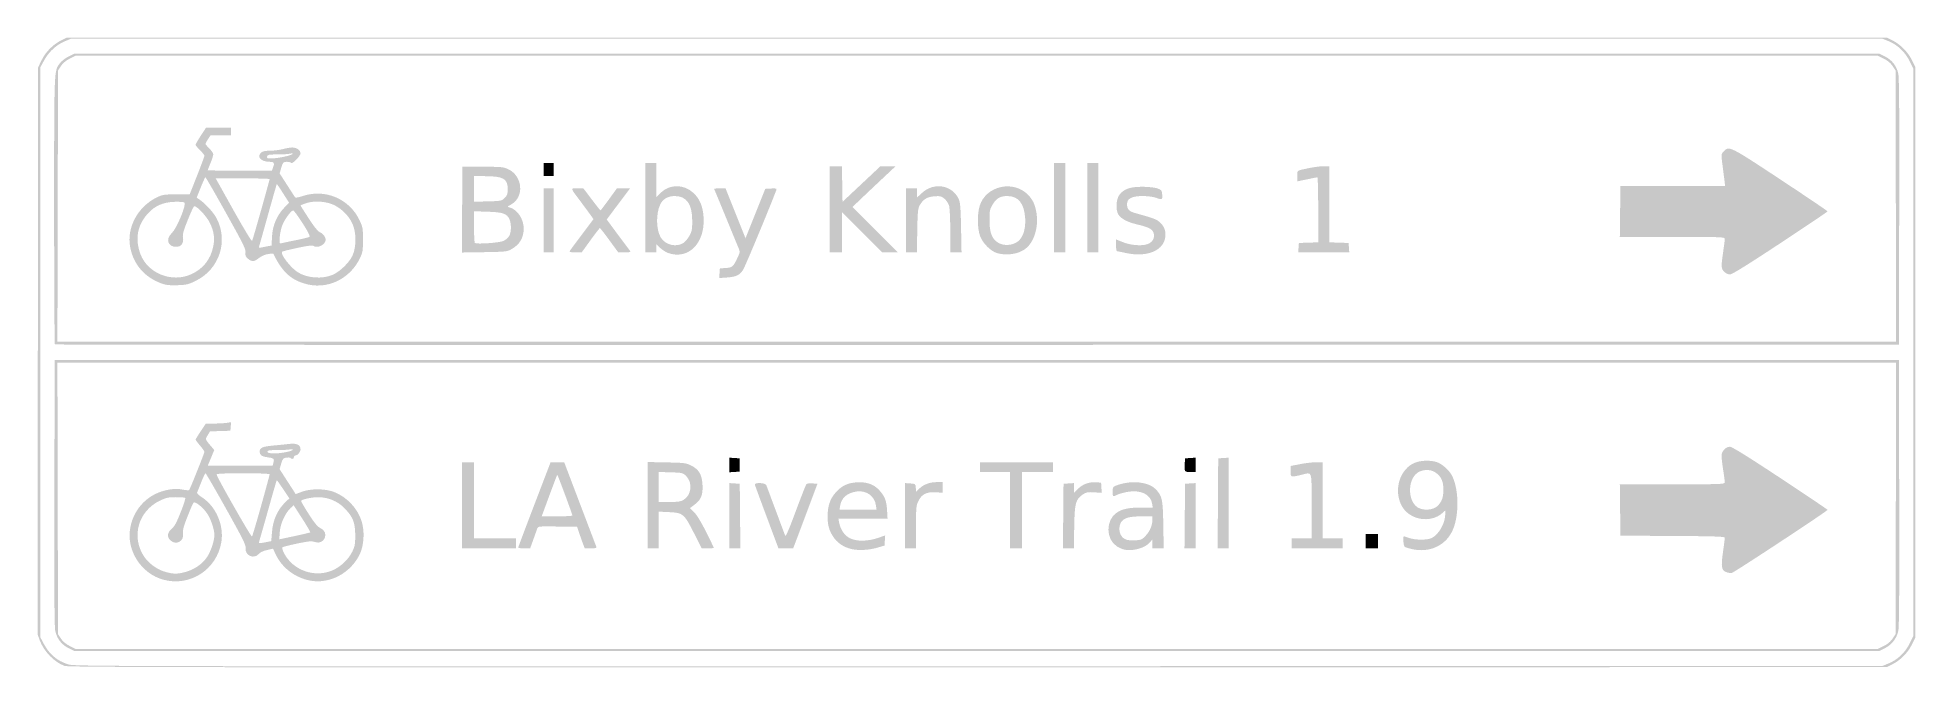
# Model space of a CAD drawing. Header units: inches. Extents: x -0.5 to 0.5, y -0.168 to 0.168.
import ezdxf

# ---------------------------------------------------------------- set-up
doc = ezdxf.new("R2010")
doc.units = ezdxf.units.IN
doc.header["$MEASUREMENT"] = 0

msp = doc.modelspace()

# ---------------------------------------------------------------- hatches: boundary and pattern name
h = msp.add_hatch(color=7)
edge = h.paths.add_edge_path()
edge.add_spline(control_points=[(-0.48559, -0.16701), (-0.49103, -0.16507), (-0.49658, -0.15939), (-0.49878, -0.15352)], knot_values=[0, 0, 0, 0, 1, 1, 1, 1], degree=3, periodic=0)
edge.add_line((-0.49878, -0.15352), (-0.50001, -0.15023))
edge.add_line((-0.50001, -0.15023), (-0.49986, 0.00078))
edge.add_line((-0.49986, 0.00078), (-0.49971, 0.15179))
edge.add_line((-0.49971, 0.15179), (-0.49778, 0.15571))
edge.add_spline(control_points=[(-0.49778, 0.15571), (-0.49561, 0.16011), (-0.49162, 0.1641), (-0.48719, 0.16628)], knot_values=[0, 0, 0, 0, 1, 1, 1, 1], degree=3, periodic=0)
edge.add_line((-0.48719, 0.16628), (-0.48441, 0.16765))
edge.add_line((-0.48441, 0.16765), (0, 0.16765))
edge.add_line((0, 0.16765), (0.48441, 0.16765))
edge.add_line((0.48441, 0.16765), (0.48719, 0.16628))
edge.add_spline(control_points=[(0.48719, 0.16628), (0.49162, 0.1641), (0.49561, 0.16011), (0.49778, 0.15571)], knot_values=[0, 0, 0, 0, 1, 1, 1, 1], degree=3, periodic=0)
edge.add_line((0.49778, 0.15571), (0.49971, 0.15179))
edge.add_line((0.49971, 0.15179), (0.49971, 0))
edge.add_line((0.49971, 0), (0.49971, -0.15179))
edge.add_line((0.49971, -0.15179), (0.49778, -0.15571))
edge.add_spline(control_points=[(0.49778, -0.15571), (0.49561, -0.16011), (0.49162, -0.1641), (0.48719, -0.16628)], knot_values=[0, 0, 0, 0, 1, 1, 1, 1], degree=3, periodic=0)
edge.add_line((0.48719, -0.16628), (0.48441, -0.16765))
edge.add_line((0.48441, -0.16765), (0.00059, -0.16775))
edge.add_spline(control_points=[(0.00059, -0.16775), (-0.41722, -0.16784), (-0.48356, -0.16773), (-0.48559, -0.16701)], knot_values=[0, 0, 0, 0, 1, 1, 1, 1], degree=3, periodic=0)
edge = h.paths.add_edge_path(flags=0)
edge.add_spline(control_points=[(0.48541, -0.1657), (0.49011, -0.1638), (0.49425, -0.15989), (0.4966, -0.15512)], knot_values=[0, 0, 0, 0, 1, 1, 1, 1], degree=3, periodic=0)
edge.add_line((0.4966, -0.15512), (0.49853, -0.1512))
edge.add_line((0.49853, -0.1512), (0.49853, 0))
edge.add_line((0.49853, 0), (0.49853, 0.1512))
edge.add_line((0.49853, 0.1512), (0.4966, 0.15512))
edge.add_spline(control_points=[(0.4966, 0.15512), (0.49425, 0.15989), (0.49011, 0.1638), (0.48541, 0.1657)], knot_values=[0, 0, 0, 0, 1, 1, 1, 1], degree=3, periodic=0)
edge.add_line((0.48541, 0.1657), (0.48206, 0.16706))
edge.add_line((0.48206, 0.16706), (0, 0.16706))
edge.add_line((0, 0.16706), (-0.48206, 0.16706))
edge.add_line((-0.48206, 0.16706), (-0.48541, 0.1657))
edge.add_spline(control_points=[(-0.48541, 0.1657), (-0.48984, 0.16391), (-0.49404, 0.16005), (-0.49652, 0.15548)], knot_values=[0, 0, 0, 0, 1, 1, 1, 1], degree=3, periodic=0)
edge.add_line((-0.49652, 0.15548), (-0.49853, 0.15176))
edge.add_line((-0.49853, 0.15176), (-0.49853, 0))
edge.add_line((-0.49853, 0), (-0.49853, -0.15176))
edge.add_line((-0.49853, -0.15176), (-0.49689, -0.15487))
edge.add_spline(control_points=[(-0.49689, -0.15487), (-0.49374, -0.16086), (-0.48976, -0.16426), (-0.48363, -0.16622), (-0.48042, -0.16725), (-0.46227, -0.16729), (0.00088, -0.16717)], knot_values=[0, 0, 0, 0, 1, 1, 1, 2, 2, 2, 2], degree=3, periodic=0)
edge.add_line((0.00088, -0.16717), (0.48206, -0.16706))
edge.add_line((0.48206, -0.16706), (0.48541, -0.1657))
h = msp.add_hatch(color=7)
edge = h.paths.add_edge_path()
edge.add_spline(control_points=[(-0.49078, 0.00422), (-0.491, 0.00443), (-0.49118, 0.03655), (-0.49118, 0.07559), (-0.49118, 0.15249), (-0.49129, 0.14978), (-0.48801, 0.15408), (-0.48718, 0.15517), (-0.48512, 0.15674), (-0.48343, 0.15759)], knot_values=[0, 0, 0, 0, 1, 1, 1, 2, 2, 2, 3, 3, 3, 3], degree=3, periodic=0)
edge.add_line((-0.48343, 0.15759), (-0.48036, 0.15912))
edge.add_line((-0.48036, 0.15912), (0, 0.15912))
edge.add_line((0, 0.15912), (0.48036, 0.15912))
edge.add_line((0.48036, 0.15912), (0.48347, 0.15757))
edge.add_spline(control_points=[(0.48347, 0.15757), (0.48724, 0.15569), (0.48969, 0.15251), (0.49059, 0.14834), (0.49105, 0.14618), (0.49119, 0.12474), (0.49106, 0.07471)], knot_values=[0, 0, 0, 0, 1, 1, 1, 2, 2, 2, 2], degree=3, periodic=0)
edge.add_line((0.49106, 0.07471), (0.49088, 0.00412))
edge.add_line((0.49088, 0.00412), (0.00025, 0.00397))
edge.add_spline(control_points=[(0.00025, 0.00397), (-0.2696, 0.00389), (-0.49057, 0.004), (-0.49078, 0.00422)], knot_values=[0, 0, 0, 0, 1, 1, 1, 1], degree=3, periodic=0)
edge = h.paths.add_edge_path(flags=0)
edge.add_line((0.48927, 0.07784), (0.48912, 0.15009))
edge.add_line((0.48912, 0.15009), (0.48754, 0.15247))
edge.add_spline(control_points=[(0.48754, 0.15247), (0.48651, 0.15402), (0.48488, 0.15539), (0.48287, 0.1564)], knot_values=[0, 0, 0, 0, 1, 1, 1, 1], degree=3, periodic=0)
edge.add_line((0.48287, 0.1564), (0.47977, 0.15794))
edge.add_line((0.47977, 0.15794), (0, 0.15794))
edge.add_line((0, 0.15794), (-0.47977, 0.15794))
edge.add_line((-0.47977, 0.15794), (-0.48287, 0.1564))
edge.add_spline(control_points=[(-0.48287, 0.1564), (-0.48488, 0.15539), (-0.48651, 0.15402), (-0.48754, 0.15247)], knot_values=[0, 0, 0, 0, 1, 1, 1, 1], degree=3, periodic=0)
edge.add_line((-0.48754, 0.15247), (-0.48912, 0.15009))
edge.add_line((-0.48912, 0.15009), (-0.48927, 0.07784))
edge.add_line((-0.48927, 0.07784), (-0.48943, 0.00559))
edge.add_line((-0.48943, 0.00559), (0, 0.00559))
edge.add_line((0, 0.00559), (0.48943, 0.00559))
edge.add_line((0.48943, 0.00559), (0.48927, 0.07784))
h = msp.add_hatch(color=7)
edge = h.paths.add_edge_path()
edge.add_spline(control_points=[(-0.43383, 0.03661), (-0.44301, 0.03989), (-0.44898, 0.04678), (-0.45072, 0.05611), (-0.45263, 0.06641), (-0.44669, 0.07751), (-0.43662, 0.08246), (-0.43347, 0.084), (-0.43273, 0.08412), (-0.42613, 0.08412)], knot_values=[0, 0, 0, 0, 1, 1, 1, 2, 2, 2, 3, 3, 3, 3], degree=3, periodic=0)
edge.add_line((-0.42613, 0.08412), (-0.41902, 0.08412))
edge.add_line((-0.41902, 0.08412), (-0.41508, 0.09412))
edge.add_spline(control_points=[(-0.41508, 0.09412), (-0.41291, 0.09962), (-0.41115, 0.10439), (-0.41116, 0.10473), (-0.41117, 0.10507), (-0.41224, 0.10638), (-0.41353, 0.10765), (-0.41482, 0.10891), (-0.41588, 0.1102), (-0.41588, 0.11052), (-0.41588, 0.11084), (-0.41463, 0.11303), (-0.41309, 0.1154)], knot_values=[0, 0, 0, 0, 1, 1, 1, 2, 2, 2, 3, 3, 3, 4, 4, 4, 4], degree=3, periodic=0)
edge.add_line((-0.41309, 0.1154), (-0.41029, 0.11969))
edge.add_line((-0.41029, 0.11969), (-0.40368, 0.1197))
edge.add_line((-0.40368, 0.1197), (-0.39706, 0.11971))
edge.add_line((-0.39706, 0.11971), (-0.39706, 0.11765))
edge.add_line((-0.39706, 0.11765), (-0.39706, 0.11559))
edge.add_line((-0.39706, 0.11559), (-0.4025, 0.11558))
edge.add_line((-0.4025, 0.11558), (-0.40794, 0.11557))
edge.add_line((-0.40794, 0.11557), (-0.40926, 0.11353))
edge.add_spline(control_points=[(-0.40926, 0.11353), (-0.40999, 0.11241), (-0.41059, 0.11127), (-0.41059, 0.11101), (-0.41059, 0.11074), (-0.40966, 0.10963), (-0.40853, 0.10853), (-0.4074, 0.10743), (-0.40647, 0.10605), (-0.40647, 0.10546), (-0.40647, 0.10487), (-0.40713, 0.10276), (-0.40794, 0.10077), (-0.40875, 0.09878), (-0.40941, 0.09706), (-0.40941, 0.09696), (-0.40941, 0.09685), (-0.40173, 0.09676), (-0.39234, 0.09676)], knot_values=[0, 0, 0, 0, 1, 1, 1, 2, 2, 2, 3, 3, 3, 4, 4, 4, 5, 5, 5, 6, 6, 6, 6], degree=3, periodic=0)
edge.add_line((-0.39234, 0.09676), (-0.37526, 0.09676))
edge.add_line((-0.37526, 0.09676), (-0.37469, 0.09827))
edge.add_spline(control_points=[(-0.37469, 0.09827), (-0.37366, 0.10099), (-0.37393, 0.10147), (-0.37651, 0.10147), (-0.38087, 0.10147), (-0.38337, 0.10398), (-0.38119, 0.10616), (-0.38025, 0.1071), (-0.37922, 0.10735), (-0.37632, 0.10736), (-0.3743, 0.10736), (-0.37119, 0.10776), (-0.36941, 0.10824), (-0.36763, 0.10871), (-0.36538, 0.10911), (-0.3644, 0.10911), (-0.36209, 0.10912), (-0.36, 0.10764), (-0.36, 0.106), (-0.36, 0.10454), (-0.36446, 0.1), (-0.36501, 0.1009), (-0.3652, 0.10121), (-0.36625, 0.10147), (-0.36734, 0.10147), (-0.36922, 0.10147), (-0.36937, 0.10132), (-0.37023, 0.09839)], knot_values=[0, 0, 0, 0, 1, 1, 1, 2, 2, 2, 3, 3, 3, 4, 4, 4, 5, 5, 5, 6, 6, 6, 7, 7, 7, 8, 8, 8, 9, 9, 9, 9], degree=3, periodic=0)
edge.add_line((-0.37023, 0.09839), (-0.37113, 0.09531))
edge.add_line((-0.37113, 0.09531), (-0.36718, 0.08917))
edge.add_spline(control_points=[(-0.36718, 0.08917), (-0.36501, 0.08579), (-0.36308, 0.08279), (-0.36288, 0.08251), (-0.36269, 0.08222), (-0.36087, 0.08254), (-0.35885, 0.08323), (-0.34693, 0.08724), (-0.33401, 0.08177), (-0.32864, 0.07044), (-0.32688, 0.06672), (-0.32676, 0.06606), (-0.32676, 0.06), (-0.32676, 0.05424), (-0.32693, 0.05317), (-0.3283, 0.05029), (-0.3338, 0.03872), (-0.34629, 0.033), (-0.35804, 0.03666), (-0.36567, 0.03904), (-0.36993, 0.04315), (-0.3745, 0.05254), (-0.37456, 0.05265), (-0.37582, 0.05255), (-0.3773, 0.05233), (-0.37893, 0.05209), (-0.38086, 0.05125), (-0.38214, 0.05023), (-0.38469, 0.0482), (-0.38579, 0.04812), (-0.3879, 0.04978), (-0.38921, 0.05081), (-0.38946, 0.05143), (-0.38931, 0.05316), (-0.38914, 0.055), (-0.39059, 0.05793), (-0.39971, 0.07426), (-0.40553, 0.0847), (-0.41045, 0.09323), (-0.41063, 0.09323), (-0.41082, 0.09323), (-0.41195, 0.09079), (-0.41314, 0.08779)], knot_values=[0, 0, 0, 0, 1, 1, 1, 2, 2, 2, 3, 3, 3, 4, 4, 4, 5, 5, 5, 6, 6, 6, 7, 7, 7, 8, 8, 8, 9, 9, 9, 10, 10, 10, 11, 11, 11, 12, 12, 12, 13, 13, 13, 14, 14, 14, 14], degree=3, periodic=0)
edge.add_line((-0.41314, 0.08779), (-0.41532, 0.08235))
edge.add_line((-0.41532, 0.08235), (-0.41398, 0.08148))
edge.add_spline(control_points=[(-0.41398, 0.08148), (-0.41082, 0.0794), (-0.40648, 0.07471), (-0.40479, 0.07155), (-0.39827, 0.0593), (-0.40315, 0.04432), (-0.4157, 0.03812), (-0.41968, 0.03616), (-0.42069, 0.03591), (-0.42551, 0.03575), (-0.42955, 0.03561), (-0.43161, 0.03582), (-0.43383, 0.03661)], knot_values=[0, 0, 0, 0, 1, 1, 1, 2, 2, 2, 3, 3, 3, 4, 4, 4, 4], degree=3, periodic=0)
edge = h.paths.add_edge_path(flags=0)
edge.add_spline(control_points=[(-0.41813, 0.0416), (-0.41183, 0.04449), (-0.40788, 0.0495), (-0.40647, 0.05639), (-0.40557, 0.06082), (-0.40609, 0.06438), (-0.40828, 0.06893), (-0.41001, 0.07251), (-0.41538, 0.07821), (-0.41663, 0.07779), (-0.41695, 0.07768), (-0.4185, 0.07434), (-0.42009, 0.07036), (-0.42238, 0.06463), (-0.4229, 0.06271), (-0.4226, 0.06112), (-0.42205, 0.0582), (-0.42352, 0.05618), (-0.42619, 0.05618), (-0.43063, 0.05618), (-0.43199, 0.06031), (-0.42858, 0.06345), (-0.42592, 0.0659), (-0.42054, 0.07892), (-0.42183, 0.07979), (-0.42228, 0.0801), (-0.42479, 0.08026), (-0.42742, 0.08014), (-0.43324, 0.07988), (-0.43753, 0.078), (-0.44107, 0.07416), (-0.44688, 0.06786), (-0.44827, 0.06052), (-0.44522, 0.05231), (-0.44138, 0.04199), (-0.42845, 0.03688), (-0.41813, 0.0416)], knot_values=[0, 0, 0, 0, 1, 1, 1, 2, 2, 2, 3, 3, 3, 4, 4, 4, 5, 5, 5, 6, 6, 6, 7, 7, 7, 8, 8, 8, 9, 9, 9, 10, 10, 10, 11, 11, 11, 12, 12, 12, 12], degree=3, periodic=0)
edge = h.paths.add_edge_path(flags=0)
edge.add_spline(control_points=[(-0.34279, 0.04134), (-0.3389, 0.04307), (-0.33394, 0.04793), (-0.33228, 0.05165), (-0.33022, 0.05625), (-0.33029, 0.06404), (-0.33244, 0.06862), (-0.33435, 0.0727), (-0.33778, 0.07621), (-0.34189, 0.07831), (-0.34599, 0.0804), (-0.35259, 0.0809), (-0.35699, 0.07944), (-0.35864, 0.07889), (-0.36, 0.07834), (-0.36, 0.07822), (-0.36, 0.0781), (-0.35803, 0.07498), (-0.35563, 0.07129), (-0.35251, 0.06651), (-0.35075, 0.06438), (-0.3495, 0.06386), (-0.3485, 0.06345), (-0.34744, 0.06238), (-0.34702, 0.06138), (-0.34639, 0.05986), (-0.34645, 0.05943), (-0.34747, 0.05805), (-0.34872, 0.05637), (-0.35185, 0.05561), (-0.35314, 0.05669), (-0.35362, 0.05709), (-0.35633, 0.05675), (-0.36167, 0.05561), (-0.36597, 0.05469), (-0.36965, 0.05378), (-0.36985, 0.05358), (-0.371, 0.05243), (-0.36525, 0.04498), (-0.36136, 0.04258), (-0.35629, 0.03944), (-0.34826, 0.03891), (-0.34279, 0.04134)], knot_values=[0, 0, 0, 0, 1, 1, 1, 2, 2, 2, 3, 3, 3, 4, 4, 4, 5, 5, 5, 6, 6, 6, 7, 7, 7, 8, 8, 8, 9, 9, 9, 10, 10, 10, 11, 11, 11, 12, 12, 12, 13, 13, 13, 14, 14, 14, 14], degree=3, periodic=0)
edge = h.paths.add_edge_path(flags=0)
edge.add_line((-0.37757, 0.05648), (-0.37544, 0.05687))
edge.add_line((-0.37544, 0.05687), (-0.37518, 0.0617))
edge.add_spline(control_points=[(-0.37518, 0.0617), (-0.37487, 0.0676), (-0.37264, 0.07286), (-0.36872, 0.07696)], knot_values=[0, 0, 0, 0, 1, 1, 1, 1], degree=3, periodic=0)
edge.add_line((-0.36872, 0.07696), (-0.36611, 0.07967))
edge.add_line((-0.36611, 0.07967), (-0.36931, 0.08472))
edge.add_spline(control_points=[(-0.36931, 0.08472), (-0.37106, 0.08749), (-0.37257, 0.08968), (-0.37265, 0.08958), (-0.37274, 0.08949), (-0.37484, 0.08213), (-0.37732, 0.07324), (-0.3798, 0.06434), (-0.38195, 0.0567), (-0.3821, 0.05626), (-0.38229, 0.05568), (-0.38199, 0.05555), (-0.38104, 0.05578), (-0.3803, 0.05595), (-0.37875, 0.05627), (-0.37757, 0.05648)], knot_values=[0, 0, 0, 0, 1, 1, 1, 2, 2, 2, 3, 3, 3, 4, 4, 4, 5, 5, 5, 5], degree=3, periodic=0)
edge = h.paths.add_edge_path(flags=0)
edge.add_spline(control_points=[(-0.36228, 0.05977), (-0.35884, 0.06045), (-0.3557, 0.06122), (-0.3553, 0.06147), (-0.35477, 0.06179), (-0.35579, 0.06384), (-0.3589, 0.06873), (-0.36128, 0.07247), (-0.36354, 0.07554), (-0.36392, 0.07556), (-0.36491, 0.0756), (-0.36806, 0.07144), (-0.3695, 0.06817), (-0.37018, 0.06663), (-0.37088, 0.06365), (-0.37105, 0.06156), (-0.37135, 0.05778), (-0.37135, 0.05776), (-0.36994, 0.05814), (-0.36916, 0.05834), (-0.36572, 0.05908), (-0.36228, 0.05977)], knot_values=[0, 0, 0, 0, 1, 1, 1, 2, 2, 2, 3, 3, 3, 4, 4, 4, 5, 5, 5, 6, 6, 6, 7, 7, 7, 7], degree=3, periodic=0)
edge = h.paths.add_edge_path(flags=0)
edge.add_spline(control_points=[(-0.38094, 0.07593), (-0.37848, 0.08469), (-0.37647, 0.09204), (-0.37647, 0.09225), (-0.37647, 0.09247), (-0.38293, 0.09265), (-0.39082, 0.09265)], knot_values=[0, 0, 0, 0, 1, 1, 1, 2, 2, 2, 2], degree=3, periodic=0)
edge.add_line((-0.39082, 0.09265), (-0.40517, 0.09265))
edge.add_line((-0.40517, 0.09265), (-0.39568, 0.07564))
edge.add_spline(control_points=[(-0.39568, 0.07564), (-0.39045, 0.06629), (-0.38601, 0.05894), (-0.3858, 0.05932), (-0.38559, 0.05969), (-0.38341, 0.06717), (-0.38094, 0.07593)], knot_values=[0, 0, 0, 0, 1, 1, 1, 2, 2, 2, 2], degree=3, periodic=0)
edge = h.paths.add_edge_path(flags=0)
edge.add_spline(control_points=[(-0.36855, 0.10421), (-0.36611, 0.10474), (-0.36412, 0.10542), (-0.36412, 0.10572), (-0.36412, 0.10601), (-0.36471, 0.10607), (-0.36542, 0.10584), (-0.36614, 0.10561), (-0.36917, 0.10541), (-0.37215, 0.1054), (-0.37688, 0.10538), (-0.3776, 0.10524), (-0.37785, 0.10431), (-0.37808, 0.10339), (-0.37775, 0.10324), (-0.37555, 0.10324), (-0.37413, 0.10324), (-0.37098, 0.10367), (-0.36855, 0.10421)], knot_values=[0, 0, 0, 0, 1, 1, 1, 2, 2, 2, 3, 3, 3, 4, 4, 4, 5, 5, 5, 6, 6, 6, 6], degree=3, periodic=0)
h = msp.add_hatch(color=7)
edge = h.paths.add_edge_path()
edge.add_spline(control_points=[(0.39791, 0.04291), (0.39623, 0.0446), (0.39618, 0.0455), (0.39735, 0.05353), (0.39781, 0.05676), (0.39821, 0.05987), (0.39822, 0.06044), (0.39823, 0.06141), (0.39652, 0.06147), (0.37028, 0.06147)], knot_values=[0, 0, 0, 0, 1, 1, 1, 2, 2, 2, 3, 3, 3, 3], degree=3, periodic=0)
edge.add_line((0.37028, 0.06147), (0.34233, 0.06147))
edge.add_line((0.34233, 0.06147), (0.34249, 0.07502))
edge.add_line((0.34249, 0.07502), (0.34265, 0.08858))
edge.add_line((0.34265, 0.08858), (0.37052, 0.08854))
edge.add_line((0.37052, 0.08854), (0.3984, 0.08851))
edge.add_line((0.3984, 0.08851), (0.39806, 0.09131))
edge.add_spline(control_points=[(0.39806, 0.09131), (0.39787, 0.09286), (0.39738, 0.09669), (0.39697, 0.09984), (0.39624, 0.10552), (0.39625, 0.10557), (0.39763, 0.10704), (0.40047, 0.11006), (0.40078, 0.10991), (0.42791, 0.09199), (0.44167, 0.08289), (0.45294, 0.07528), (0.45293, 0.07507), (0.45292, 0.07487), (0.44158, 0.06723), (0.42773, 0.05809), (0.41035, 0.04662), (0.40205, 0.04147), (0.40095, 0.04147), (0.40004, 0.04147), (0.39874, 0.04209), (0.39791, 0.04291)], knot_values=[0, 0, 0, 0, 1, 1, 1, 2, 2, 2, 3, 3, 3, 4, 4, 4, 5, 5, 5, 6, 6, 6, 7, 7, 7, 7], degree=3, periodic=0)
for points in [[(-0.23059, 0.09735), (-0.23059, 0.10088), (-0.22794, 0.10088), (-0.22529, 0.10088), (-0.22529, 0.09735), (-0.22529, 0.09382), (-0.22794, 0.09382), (-0.23059, 0.09382), (-0.23059, 0.09735)], [(0.04118, 0.07706), (0.04118, 0.10088), (0.04412, 0.10088), (0.04706, 0.10088), (0.04706, 0.07706), (0.04706, 0.05324), (0.04412, 0.05324), (0.04118, 0.05324), (0.04118, 0.07706)], [(0.05882, 0.07706), (0.05882, 0.10088), (0.06176, 0.10088), (0.06471, 0.10088), (0.06471, 0.07706), (0.06471, 0.05324), (0.06176, 0.05324), (0.05882, 0.05324), (0.05882, 0.07706)], [(-0.23059, 0.07029), (-0.23059, 0.08735), (-0.22794, 0.08735), (-0.22529, 0.08735), (-0.22529, 0.07029), (-0.22529, 0.05324), (-0.22794, 0.05324), (-0.23059, 0.05324), (-0.23059, 0.07029)], [(-0.27412, -0.08147), (-0.27412, -0.05853), (-0.27088, -0.05853), (-0.26765, -0.05853), (-0.26765, -0.07882), (-0.26765, -0.09912), (-0.25647, -0.09912), (-0.24529, -0.09912), (-0.24529, -0.10176), (-0.24529, -0.10441), (-0.25971, -0.10441), (-0.27412, -0.10441), (-0.27412, -0.08147)], [(-0.13176, -0.06), (-0.13176, -0.05611), (-0.12897, -0.05629), (-0.12618, -0.05647), (-0.12618, -0.06), (-0.12618, -0.06353), (-0.12897, -0.06371), (-0.13176, -0.06389), (-0.13176, -0.06)], [(0.01765, -0.08412), (0.01765, -0.06382), (0.00971, -0.06382), (0.00176, -0.06382), (0.00176, -0.06118), (0.00176, -0.05853), (0.02118, -0.05853), (0.04059, -0.05853), (0.04059, -0.06118), (0.04059, -0.06382), (0.03235, -0.06382), (0.02412, -0.06382), (0.02412, -0.08412), (0.02412, -0.10441), (0.02088, -0.10441), (0.01765, -0.10441), (0.01765, -0.08412)], [(0.12838, -0.08044), (0.12853, -0.05647), (0.13132, -0.05629), (0.13412, -0.05611), (0.13412, -0.08026), (0.13412, -0.10441), (0.13117, -0.10441), (0.12822, -0.10441), (0.12838, -0.08044)], [(-0.13176, -0.08703), (-0.13176, -0.06964), (-0.12897, -0.06982), (-0.12618, -0.07), (-0.12602, -0.08721), (-0.12586, -0.10441), (-0.12881, -0.10441), (-0.13176, -0.10441), (-0.13176, -0.08703)], [(0.11073, -0.08721), (0.11088, -0.07), (0.11368, -0.06982), (0.11647, -0.06964), (0.11647, -0.08703), (0.11647, -0.10441), (0.11352, -0.10441), (0.11057, -0.10441), (0.11073, -0.08721)], [(0.20706, -0.10059), (0.20706, -0.09676), (0.21029, -0.09676), (0.21353, -0.09676), (0.21353, -0.10059), (0.21353, -0.10441), (0.21029, -0.10441), (0.20706, -0.10441), (0.20706, -0.10059)]]:
    msp.add_hatch(color=7).paths.add_polyline_path(points)
h = msp.add_hatch(color=7)
edge = h.paths.add_edge_path()
edge.add_spline(control_points=[(-0.16434, 0.05292), (-0.16559, 0.05337), (-0.16751, 0.0546), (-0.1686, 0.05566)], knot_values=[0, 0, 0, 0, 1, 1, 1, 1], degree=3, periodic=0)
edge.add_line((-0.1686, 0.05566), (-0.17059, 0.05758))
edge.add_line((-0.17059, 0.05758), (-0.17059, 0.05541))
edge.add_line((-0.17059, 0.05541), (-0.17059, 0.05324))
edge.add_line((-0.17059, 0.05324), (-0.17353, 0.05324))
edge.add_line((-0.17353, 0.05324), (-0.17647, 0.05324))
edge.add_line((-0.17647, 0.05324), (-0.17647, 0.07706))
edge.add_line((-0.17647, 0.07706), (-0.17647, 0.10088))
edge.add_line((-0.17647, 0.10088), (-0.17353, 0.10088))
edge.add_line((-0.17353, 0.10088), (-0.17059, 0.10088))
edge.add_line((-0.17059, 0.10088), (-0.17059, 0.09176))
edge.add_line((-0.17059, 0.09176), (-0.17059, 0.08265))
edge.add_line((-0.17059, 0.08265), (-0.16833, 0.08491))
edge.add_spline(control_points=[(-0.16833, 0.08491), (-0.16358, 0.08966), (-0.15602, 0.08967), (-0.15089, 0.08494), (-0.14746, 0.08178), (-0.14575, 0.07766), (-0.14542, 0.07171), (-0.14466, 0.05799), (-0.15361, 0.0491), (-0.16434, 0.05292)], knot_values=[0, 0, 0, 0, 1, 1, 1, 2, 2, 2, 3, 3, 3, 3], degree=3, periodic=0)
edge = h.paths.add_edge_path(flags=0)
edge.add_spline(control_points=[(-0.15588, 0.05845), (-0.15507, 0.05904), (-0.15375, 0.06068), (-0.15295, 0.06211), (-0.15169, 0.06434), (-0.15148, 0.06545), (-0.15148, 0.07), (-0.15147, 0.07897), (-0.15447, 0.08323), (-0.16081, 0.08323), (-0.16437, 0.08324), (-0.16716, 0.08163), (-0.1685, 0.0788), (-0.17088, 0.07379), (-0.17073, 0.06521), (-0.16819, 0.0611), (-0.16568, 0.05704), (-0.15963, 0.05573), (-0.15588, 0.05845)], knot_values=[0, 0, 0, 0, 1, 1, 1, 2, 2, 2, 3, 3, 3, 4, 4, 4, 5, 5, 5, 6, 6, 6, 6], degree=3, periodic=0)
h = msp.add_hatch(color=7)
edge = h.paths.add_edge_path()
edge.add_line((-0.27398, 0.07599), (-0.27382, 0.09882))
edge.add_line((-0.27382, 0.09882), (-0.26294, 0.09882))
edge.add_spline(control_points=[(-0.26294, 0.09882), (-0.25268, 0.09882), (-0.2519, 0.09874), (-0.24923, 0.09743), (-0.24169, 0.09372), (-0.24087, 0.08262), (-0.24784, 0.07876), (-0.25006, 0.07753), (-0.25007, 0.0775), (-0.24863, 0.07714), (-0.24465, 0.07614), (-0.24121, 0.07099), (-0.24119, 0.06601), (-0.24117, 0.06101), (-0.24345, 0.05721), (-0.24794, 0.0548), (-0.25009, 0.05364), (-0.25134, 0.05351), (-0.26221, 0.05334)], knot_values=[0, 0, 0, 0, 1, 1, 1, 2, 2, 2, 3, 3, 3, 4, 4, 4, 5, 5, 5, 6, 6, 6, 6], degree=3, periodic=0)
edge.add_line((-0.26221, 0.05334), (-0.27413, 0.05315))
edge.add_line((-0.27413, 0.05315), (-0.27398, 0.07599))
edge = h.paths.add_edge_path(flags=0)
edge.add_spline(control_points=[(-0.25184, 0.05937), (-0.25083, 0.05989), (-0.24956, 0.061), (-0.24902, 0.06183), (-0.24779, 0.0637), (-0.24766, 0.06817), (-0.24876, 0.07076), (-0.25007, 0.07387), (-0.25223, 0.07464), (-0.26044, 0.07489)], knot_values=[0, 0, 0, 0, 1, 1, 1, 2, 2, 2, 3, 3, 3, 3], degree=3, periodic=0)
edge.add_line((-0.26044, 0.07489), (-0.26765, 0.07512))
edge.add_line((-0.26765, 0.07512), (-0.26765, 0.06692))
edge.add_spline(control_points=[(-0.26765, 0.06692), (-0.26765, 0.06241), (-0.26745, 0.05852), (-0.26721, 0.05826), (-0.26642, 0.05744), (-0.25383, 0.05834), (-0.25184, 0.05937)], knot_values=[0, 0, 0, 0, 1, 1, 1, 2, 2, 2, 2], degree=3, periodic=0)
edge = h.paths.add_edge_path(flags=0)
edge.add_spline(control_points=[(-0.25134, 0.08222), (-0.24996, 0.0836), (-0.24971, 0.08434), (-0.24971, 0.08701), (-0.24971, 0.09248), (-0.25211, 0.09381), (-0.26191, 0.09382)], knot_values=[0, 0, 0, 0, 1, 1, 1, 2, 2, 2, 2], degree=3, periodic=0)
edge.add_line((-0.26191, 0.09382), (-0.26765, 0.09382))
edge.add_line((-0.26765, 0.09382), (-0.26765, 0.08701))
edge.add_line((-0.26765, 0.08701), (-0.26765, 0.0802))
edge.add_line((-0.26765, 0.0802), (-0.26031, 0.08039))
edge.add_spline(control_points=[(-0.26031, 0.08039), (-0.25318, 0.08058), (-0.25292, 0.08064), (-0.25134, 0.08222)], knot_values=[0, 0, 0, 0, 1, 1, 1, 1], degree=3, periodic=0)
h = msp.add_hatch(color=7)
edge = h.paths.add_edge_path()
edge.add_line((-0.07824, 0.07618), (-0.07824, 0.09912))
edge.add_line((-0.07824, 0.09912), (-0.07501, 0.09912))
edge.add_line((-0.07501, 0.09912), (-0.07179, 0.09912))
edge.add_line((-0.07179, 0.09912), (-0.07163, 0.08964))
edge.add_line((-0.07163, 0.08964), (-0.07147, 0.08016))
edge.add_line((-0.07147, 0.08016), (-0.06137, 0.08964))
edge.add_line((-0.06137, 0.08964), (-0.05128, 0.09912))
edge.add_line((-0.05128, 0.09912), (-0.04726, 0.09911))
edge.add_line((-0.04726, 0.09911), (-0.04324, 0.09909))
edge.add_line((-0.04324, 0.09909), (-0.05088, 0.09191))
edge.add_spline(control_points=[(-0.05088, 0.09191), (-0.05509, 0.08796), (-0.06025, 0.08308), (-0.06235, 0.08106)], knot_values=[0, 0, 0, 0, 1, 1, 1, 1], degree=3, periodic=0)
edge.add_line((-0.06235, 0.08106), (-0.06618, 0.07739))
edge.add_line((-0.06618, 0.07739), (-0.05412, 0.06531))
edge.add_line((-0.05412, 0.06531), (-0.04207, 0.05324))
edge.add_line((-0.04207, 0.05324), (-0.04618, 0.05324))
edge.add_line((-0.04618, 0.05324), (-0.05028, 0.05324))
edge.add_line((-0.05028, 0.05324), (-0.06102, 0.06396))
edge.add_line((-0.06102, 0.06396), (-0.07176, 0.07469))
edge.add_line((-0.07176, 0.07469), (-0.07176, 0.06396))
edge.add_line((-0.07176, 0.06396), (-0.07176, 0.05324))
edge.add_line((-0.07176, 0.05324), (-0.075, 0.05324))
edge.add_line((-0.075, 0.05324), (-0.07824, 0.05324))
edge.add_line((-0.07824, 0.05324), (-0.07824, 0.07618))
h = msp.add_hatch(color=7)
edge = h.paths.add_edge_path()
edge.add_line((-0.03765, 0.07029), (-0.03765, 0.08735))
edge.add_line((-0.03765, 0.08735), (-0.03471, 0.08735))
edge.add_line((-0.03471, 0.08735), (-0.03176, 0.08735))
edge.add_line((-0.03176, 0.08735), (-0.03176, 0.08493))
edge.add_line((-0.03176, 0.08493), (-0.03176, 0.0825))
edge.add_line((-0.03176, 0.0825), (-0.02918, 0.08488))
edge.add_spline(control_points=[(-0.02918, 0.08488), (-0.02273, 0.09082), (-0.01303, 0.08916), (-0.00957, 0.08151), (-0.00881, 0.07984), (-0.00856, 0.07673), (-0.00837, 0.06632)], knot_values=[0, 0, 0, 0, 1, 1, 1, 2, 2, 2, 2], degree=3, periodic=0)
edge.add_line((-0.00837, 0.06632), (-0.00812, 0.05324))
edge.add_line((-0.00812, 0.05324), (-0.01112, 0.05324))
edge.add_line((-0.01112, 0.05324), (-0.01412, 0.05324))
edge.add_line((-0.01412, 0.05324), (-0.01412, 0.06456))
edge.add_spline(control_points=[(-0.01412, 0.06456), (-0.01412, 0.07079), (-0.0144, 0.07686), (-0.01473, 0.07805), (-0.01506, 0.07924), (-0.01617, 0.08093), (-0.01719, 0.08179), (-0.01885, 0.08318), (-0.01944, 0.08333), (-0.02248, 0.08311), (-0.02635, 0.08283), (-0.02846, 0.08157), (-0.03029, 0.07847), (-0.03134, 0.07669), (-0.03149, 0.07519), (-0.03168, 0.06485)], knot_values=[0, 0, 0, 0, 1, 1, 1, 2, 2, 2, 3, 3, 3, 4, 4, 4, 5, 5, 5, 5], degree=3, periodic=0)
edge.add_line((-0.03168, 0.06485), (-0.03189, 0.05324))
edge.add_line((-0.03189, 0.05324), (-0.03477, 0.05324))
edge.add_line((-0.03477, 0.05324), (-0.03765, 0.05324))
edge.add_line((-0.03765, 0.05324), (-0.03765, 0.07029))
h = msp.add_hatch(color=7)
edge = h.paths.add_edge_path()
edge.add_spline(control_points=[(0.01103, 0.05277), (0.00763, 0.05367), (0.00323, 0.05797), (0.0018, 0.06181), (0.0003, 0.0658), (0.00017, 0.07337), (0.0015, 0.07787), (0.00472, 0.0887), (0.0196, 0.09206), (0.02743, 0.08373), (0.02997, 0.08103), (0.03099, 0.0788), (0.03179, 0.07421), (0.03306, 0.06695), (0.03054, 0.05866), (0.02602, 0.05522), (0.02226, 0.05235), (0.01628, 0.05137), (0.01103, 0.05277)], knot_values=[0, 0, 0, 0, 1, 1, 1, 2, 2, 2, 3, 3, 3, 4, 4, 4, 5, 5, 5, 6, 6, 6, 6], degree=3, periodic=0)
edge = h.paths.add_edge_path(flags=0)
edge.add_spline(control_points=[(0.02069, 0.0583), (0.0243, 0.06014), (0.02614, 0.06492), (0.02576, 0.0714), (0.02529, 0.07925), (0.02211, 0.08323), (0.01629, 0.08323), (0.01249, 0.08324), (0.01037, 0.08201), (0.00841, 0.07867), (0.00692, 0.07615), (0.00676, 0.07535), (0.00677, 0.07029), (0.00677, 0.06454), (0.00782, 0.06117), (0.01025, 0.05916), (0.013, 0.05688), (0.01722, 0.05653), (0.02069, 0.0583)], knot_values=[0, 0, 0, 0, 1, 1, 1, 2, 2, 2, 3, 3, 3, 4, 4, 4, 5, 5, 5, 6, 6, 6, 6], degree=3, periodic=0)
h = msp.add_hatch(color=7)
edge = h.paths.add_edge_path()
edge.add_line((0.17129, 0.05574), (0.17147, 0.05824))
edge.add_line((0.17147, 0.05824), (0.17662, 0.05841))
edge.add_line((0.17662, 0.05841), (0.18176, 0.05858))
edge.add_line((0.18176, 0.05858), (0.18176, 0.07591))
edge.add_spline(control_points=[(0.18176, 0.07591), (0.18176, 0.08544), (0.18157, 0.09322), (0.18132, 0.09321), (0.18108, 0.0932), (0.17857, 0.0927), (0.17574, 0.09211)], knot_values=[0, 0, 0, 0, 1, 1, 1, 2, 2, 2, 2], degree=3, periodic=0)
edge.add_line((0.17574, 0.09211), (0.17059, 0.09104))
edge.add_line((0.17059, 0.09104), (0.17059, 0.09389))
edge.add_spline(control_points=[(0.17059, 0.09389), (0.17059, 0.09709), (0.16995, 0.09668), (0.17754, 0.09824), (0.17991, 0.09872), (0.18315, 0.09912), (0.18474, 0.09912)], knot_values=[0, 0, 0, 0, 1, 1, 1, 2, 2, 2, 2], degree=3, periodic=0)
edge.add_line((0.18474, 0.09912), (0.18765, 0.09912))
edge.add_line((0.18765, 0.09912), (0.18765, 0.07885))
edge.add_line((0.18765, 0.07885), (0.18765, 0.05858))
edge.add_line((0.18765, 0.05858), (0.19279, 0.05841))
edge.add_line((0.19279, 0.05841), (0.19794, 0.05824))
edge.add_line((0.19794, 0.05824), (0.19812, 0.05574))
edge.add_line((0.19812, 0.05574), (0.1983, 0.05324))
edge.add_line((0.1983, 0.05324), (0.18471, 0.05324))
edge.add_line((0.18471, 0.05324), (0.17111, 0.05324))
edge.add_line((0.17111, 0.05324), (0.17129, 0.05574))
h = msp.add_hatch(color=7)
edge = h.paths.add_edge_path()
edge.add_spline(control_points=[(-0.21669, 0.05397), (-0.21645, 0.05437), (-0.21351, 0.05835), (-0.21015, 0.06281)], knot_values=[0, 0, 0, 0, 1, 1, 1, 1], degree=3, periodic=0)
edge.add_line((-0.21015, 0.06281), (-0.20406, 0.07092))
edge.add_line((-0.20406, 0.07092), (-0.20538, 0.07281))
edge.add_spline(control_points=[(-0.20538, 0.07281), (-0.20611, 0.07385), (-0.20859, 0.07722), (-0.21089, 0.08029), (-0.21663, 0.08796), (-0.21648, 0.08735), (-0.2127, 0.08735)], knot_values=[0, 0, 0, 0, 1, 1, 1, 2, 2, 2, 2], degree=3, periodic=0)
edge.add_line((-0.2127, 0.08735), (-0.20945, 0.08735))
edge.add_line((-0.20945, 0.08735), (-0.205, 0.08147))
edge.add_spline(control_points=[(-0.205, 0.08147), (-0.20255, 0.07824), (-0.20044, 0.07559), (-0.20032, 0.07559), (-0.20019, 0.07559), (-0.19817, 0.07824), (-0.19582, 0.08147)], knot_values=[0, 0, 0, 0, 1, 1, 1, 2, 2, 2, 2], degree=3, periodic=0)
edge.add_line((-0.19582, 0.08147), (-0.19156, 0.08735))
edge.add_line((-0.19156, 0.08735), (-0.18806, 0.08735))
edge.add_line((-0.18806, 0.08735), (-0.18457, 0.08735))
edge.add_line((-0.18457, 0.08735), (-0.186, 0.08544))
edge.add_spline(control_points=[(-0.186, 0.08544), (-0.18679, 0.08439), (-0.18959, 0.08066), (-0.19223, 0.07715)], knot_values=[0, 0, 0, 0, 1, 1, 1, 1], degree=3, periodic=0)
edge.add_line((-0.19223, 0.07715), (-0.19701, 0.07077))
edge.add_line((-0.19701, 0.07077), (-0.19457, 0.06744))
edge.add_spline(control_points=[(-0.19457, 0.06744), (-0.19232, 0.06436), (-0.18584, 0.05566), (-0.18454, 0.05397), (-0.1841, 0.0534), (-0.18476, 0.05324), (-0.18743, 0.05324)], knot_values=[0, 0, 0, 0, 1, 1, 1, 2, 2, 2, 2], degree=3, periodic=0)
edge.add_line((-0.18743, 0.05324), (-0.19088, 0.05324))
edge.add_line((-0.19088, 0.05324), (-0.19559, 0.0597))
edge.add_spline(control_points=[(-0.19559, 0.0597), (-0.19818, 0.06325), (-0.20045, 0.06616), (-0.20063, 0.06616), (-0.20082, 0.06617), (-0.20307, 0.06327), (-0.20563, 0.05973)], knot_values=[0, 0, 0, 0, 1, 1, 1, 2, 2, 2, 2], degree=3, periodic=0)
edge.add_line((-0.20563, 0.05973), (-0.21029, 0.05328))
edge.add_line((-0.21029, 0.05328), (-0.21371, 0.05326))
edge.add_spline(control_points=[(-0.21371, 0.05326), (-0.21629, 0.05324), (-0.21702, 0.05342), (-0.21669, 0.05397)], knot_values=[0, 0, 0, 0, 1, 1, 1, 1], degree=3, periodic=0)
h = msp.add_hatch(color=7)
edge = h.paths.add_edge_path()
edge.add_line((-0.13695, 0.04212), (-0.13676, 0.04471))
edge.add_line((-0.13676, 0.04471), (-0.13384, 0.04489))
edge.add_spline(control_points=[(-0.13384, 0.04489), (-0.13023, 0.04512), (-0.12964, 0.04559), (-0.12758, 0.04994), (-0.12601, 0.05326), (-0.12598, 0.05351), (-0.12683, 0.05553), (-0.12732, 0.05669), (-0.13038, 0.06413), (-0.13363, 0.07206), (-0.13689, 0.07999), (-0.13966, 0.08667), (-0.13981, 0.08691), (-0.13995, 0.08715), (-0.13865, 0.08735), (-0.13691, 0.08735)], knot_values=[0, 0, 0, 0, 1, 1, 1, 2, 2, 2, 3, 3, 3, 4, 4, 4, 5, 5, 5, 5], degree=3, periodic=0)
edge.add_line((-0.13691, 0.08735), (-0.13375, 0.08735))
edge.add_line((-0.13375, 0.08735), (-0.12844, 0.07404))
edge.add_line((-0.12844, 0.07404), (-0.12313, 0.06073))
edge.add_line((-0.12313, 0.06073), (-0.11786, 0.07389))
edge.add_line((-0.11786, 0.07389), (-0.11259, 0.08706))
edge.add_line((-0.11259, 0.08706), (-0.10945, 0.08724))
edge.add_spline(control_points=[(-0.10945, 0.08724), (-0.10691, 0.08739), (-0.10638, 0.08726), (-0.10665, 0.08656), (-0.11125, 0.07456), (-0.12338, 0.04549), (-0.12446, 0.04386), (-0.12631, 0.04105), (-0.12811, 0.04022), (-0.13313, 0.03984)], knot_values=[0, 0, 0, 0, 1, 1, 1, 2, 2, 2, 3, 3, 3, 3], degree=3, periodic=0)
edge.add_line((-0.13313, 0.03984), (-0.13713, 0.03954))
edge.add_line((-0.13713, 0.03954), (-0.13695, 0.04212))
h = msp.add_hatch(color=7)
edge = h.paths.add_edge_path()
edge.add_spline(control_points=[(0.07912, 0.05295), (0.07718, 0.05339), (0.07526, 0.05376), (0.07485, 0.05379), (0.07436, 0.05381), (0.07412, 0.05487), (0.07412, 0.05699)], knot_values=[0, 0, 0, 0, 1, 1, 1, 2, 2, 2, 2], degree=3, periodic=0)
edge.add_line((0.07412, 0.05699), (0.07412, 0.06016))
edge.add_line((0.07412, 0.06016), (0.07779, 0.05866))
edge.add_spline(control_points=[(0.07779, 0.05866), (0.08249, 0.05675), (0.08947, 0.05648), (0.09197, 0.05812), (0.09408, 0.05951), (0.09483, 0.06153), (0.09405, 0.06375), (0.09336, 0.06573), (0.09126, 0.06676), (0.08491, 0.06823), (0.08011, 0.06935), (0.07645, 0.07138), (0.07527, 0.07357), (0.07389, 0.07616), (0.07419, 0.08144), (0.07585, 0.08377), (0.07812, 0.08696), (0.08166, 0.08822), (0.08824, 0.08816), (0.09137, 0.08814), (0.09486, 0.08775), (0.09618, 0.08729), (0.09837, 0.08653), (0.09854, 0.0863), (0.09871, 0.08397), (0.09891, 0.08117), (0.0988, 0.08112), (0.09529, 0.08235), (0.09391, 0.08284), (0.0908, 0.08323), (0.08831, 0.08323), (0.08266, 0.08323), (0.08, 0.0819), (0.08, 0.07909), (0.08, 0.07613), (0.08094, 0.0751), (0.08457, 0.07409), (0.09468, 0.0713), (0.09591, 0.07082), (0.09788, 0.06885), (0.09919, 0.06754), (0.10002, 0.06603), (0.10028, 0.06452), (0.10183, 0.05532), (0.09213, 0.05002), (0.07912, 0.05295)], knot_values=[0, 0, 0, 0, 1, 1, 1, 2, 2, 2, 3, 3, 3, 4, 4, 4, 5, 5, 5, 6, 6, 6, 7, 7, 7, 8, 8, 8, 9, 9, 9, 10, 10, 10, 11, 11, 11, 12, 12, 12, 13, 13, 13, 14, 14, 14, 15, 15, 15, 15], degree=3, periodic=0)
h = msp.add_hatch(color=7)
edge = h.paths.add_edge_path()
edge.add_spline(control_points=[(-0.48347, -0.15757), (-0.48724, -0.15569), (-0.48969, -0.15251), (-0.49059, -0.14834), (-0.49105, -0.14618), (-0.49119, -0.12474), (-0.49106, -0.07471)], knot_values=[0, 0, 0, 0, 1, 1, 1, 2, 2, 2, 2], degree=3, periodic=0)
edge.add_line((-0.49106, -0.07471), (-0.49088, -0.00412))
edge.add_line((-0.49088, -0.00412), (0, -0.00412))
edge.add_line((0, -0.00412), (0.49088, -0.00412))
edge.add_line((0.49088, -0.00412), (0.49106, -0.07471))
edge.add_spline(control_points=[(0.49106, -0.07471), (0.49118, -0.12414), (0.49105, -0.14619), (0.4906, -0.1483), (0.48972, -0.15238), (0.48711, -0.15575), (0.48339, -0.1576)], knot_values=[0, 0, 0, 0, 1, 1, 1, 2, 2, 2, 2], degree=3, periodic=0)
edge.add_line((0.48339, -0.1576), (0.48036, -0.15912))
edge.add_line((0.48036, -0.15912), (0, -0.15912))
edge.add_line((0, -0.15912), (-0.48036, -0.15912))
edge.add_line((-0.48036, -0.15912), (-0.48347, -0.15757))
edge = h.paths.add_edge_path(flags=0)
edge.add_spline(control_points=[(0.48287, -0.1564), (0.48488, -0.15539), (0.48651, -0.15402), (0.48754, -0.15247)], knot_values=[0, 0, 0, 0, 1, 1, 1, 1], degree=3, periodic=0)
edge.add_line((0.48754, -0.15247), (0.48912, -0.15009))
edge.add_line((0.48912, -0.15009), (0.48927, -0.07784))
edge.add_line((0.48927, -0.07784), (0.48943, -0.00559))
edge.add_line((0.48943, -0.00559), (0, -0.00559))
edge.add_line((0, -0.00559), (-0.48943, -0.00559))
edge.add_line((-0.48943, -0.00559), (-0.48927, -0.07784))
edge.add_line((-0.48927, -0.07784), (-0.48912, -0.15009))
edge.add_line((-0.48912, -0.15009), (-0.48754, -0.15247))
edge.add_spline(control_points=[(-0.48754, -0.15247), (-0.48651, -0.15402), (-0.48488, -0.15539), (-0.48287, -0.1564)], knot_values=[0, 0, 0, 0, 1, 1, 1, 1], degree=3, periodic=0)
edge.add_line((-0.48287, -0.1564), (-0.47977, -0.15794))
edge.add_line((-0.47977, -0.15794), (0, -0.15794))
edge.add_line((0, -0.15794), (0.47977, -0.15794))
edge.add_line((0.47977, -0.15794), (0.48287, -0.1564))
h = msp.add_hatch(color=7)
edge = h.paths.add_edge_path()
edge.add_spline(control_points=[(-0.43293, -0.12112), (-0.4449, -0.1179), (-0.45287, -0.10544), (-0.45065, -0.09342), (-0.4487, -0.0828), (-0.44077, -0.07496), (-0.43013, -0.07314), (-0.42716, -0.07263), (-0.42527, -0.07261), (-0.42291, -0.07309), (-0.42115, -0.07344), (-0.41953, -0.07355), (-0.41931, -0.07334), (-0.41881, -0.07283), (-0.41118, -0.05375), (-0.41118, -0.053), (-0.41118, -0.05268), (-0.41224, -0.05117), (-0.41353, -0.04964), (-0.41482, -0.0481), (-0.41588, -0.04669), (-0.41588, -0.04651), (-0.41588, -0.04632), (-0.41465, -0.04431), (-0.41315, -0.04205)], knot_values=[0, 0, 0, 0, 1, 1, 1, 2, 2, 2, 3, 3, 3, 4, 4, 4, 5, 5, 5, 6, 6, 6, 7, 7, 7, 8, 8, 8, 8], degree=3, periodic=0)
edge.add_line((-0.41315, -0.04205), (-0.41042, -0.03794))
edge.add_line((-0.41042, -0.03794), (-0.40594, -0.03793))
edge.add_spline(control_points=[(-0.40594, -0.03793), (-0.40348, -0.03793), (-0.40046, -0.03776), (-0.39922, -0.03756)], knot_values=[0, 0, 0, 0, 1, 1, 1, 1], degree=3, periodic=0)
edge.add_line((-0.39922, -0.03756), (-0.39698, -0.03719))
edge.add_line((-0.39698, -0.03719), (-0.39717, -0.03948))
edge.add_line((-0.39717, -0.03948), (-0.39735, -0.04176))
edge.add_line((-0.39735, -0.04176), (-0.40276, -0.04193))
edge.add_line((-0.40276, -0.04193), (-0.40817, -0.0421))
edge.add_line((-0.40817, -0.0421), (-0.40944, -0.04416))
edge.add_spline(control_points=[(-0.40944, -0.04416), (-0.41082, -0.0464), (-0.4109, -0.04616), (-0.40754, -0.05014)], knot_values=[0, 0, 0, 0, 1, 1, 1, 1], degree=3, periodic=0)
edge.add_line((-0.40754, -0.05014), (-0.40594, -0.05203))
edge.add_line((-0.40594, -0.05203), (-0.40764, -0.05616))
edge.add_line((-0.40764, -0.05616), (-0.40935, -0.06029))
edge.add_line((-0.40935, -0.06029), (-0.39209, -0.06029))
edge.add_line((-0.39209, -0.06029), (-0.37484, -0.06029))
edge.add_line((-0.37484, -0.06029), (-0.37449, -0.05897))
edge.add_spline(control_points=[(-0.37449, -0.05897), (-0.37385, -0.0566), (-0.37408, -0.05635), (-0.37712, -0.05598), (-0.38059, -0.05557), (-0.38176, -0.0548), (-0.38176, -0.05294), (-0.38176, -0.05083), (-0.38037, -0.05019), (-0.37456, -0.04965), (-0.37157, -0.04937), (-0.36759, -0.04897), (-0.36572, -0.04876), (-0.36191, -0.04834), (-0.36, -0.04934), (-0.36, -0.05176), (-0.36, -0.05311), (-0.36166, -0.055), (-0.36284, -0.055), (-0.36322, -0.055), (-0.36353, -0.0554), (-0.36353, -0.05588), (-0.36353, -0.05637), (-0.36393, -0.05676), (-0.36441, -0.05676), (-0.3649, -0.05676), (-0.36529, -0.05655), (-0.36529, -0.05629), (-0.36529, -0.05604), (-0.36622, -0.05593), (-0.36735, -0.05606), (-0.36925, -0.05629), (-0.36947, -0.05653), (-0.37028, -0.05925)], knot_values=[0, 0, 0, 0, 1, 1, 1, 2, 2, 2, 3, 3, 3, 4, 4, 4, 5, 5, 5, 6, 6, 6, 7, 7, 7, 8, 8, 8, 9, 9, 9, 10, 10, 10, 11, 11, 11, 11], degree=3, periodic=0)
edge.add_line((-0.37028, -0.05925), (-0.37116, -0.0622))
edge.add_line((-0.37116, -0.0622), (-0.36694, -0.06875))
edge.add_spline(control_points=[(-0.36694, -0.06875), (-0.36461, -0.07235), (-0.36268, -0.07535), (-0.36265, -0.07543), (-0.36261, -0.0755), (-0.36114, -0.07499), (-0.35938, -0.0743), (-0.35483, -0.07251), (-0.3469, -0.07254), (-0.3422, -0.07436), (-0.33546, -0.07698), (-0.3299, -0.08279), (-0.32759, -0.08962), (-0.32579, -0.09497), (-0.32617, -0.10271), (-0.32846, -0.1075), (-0.33329, -0.11757), (-0.34442, -0.12352), (-0.35481, -0.12159), (-0.36284, -0.1201), (-0.36981, -0.11484), (-0.37318, -0.10772)], knot_values=[0, 0, 0, 0, 1, 1, 1, 2, 2, 2, 3, 3, 3, 4, 4, 4, 5, 5, 5, 6, 6, 6, 7, 7, 7, 7], degree=3, periodic=0)
edge.add_line((-0.37318, -0.10772), (-0.37467, -0.10456))
edge.add_line((-0.37467, -0.10456), (-0.37794, -0.10532))
edge.add_spline(control_points=[(-0.37794, -0.10532), (-0.37995, -0.10578), (-0.38161, -0.10658), (-0.38227, -0.1074), (-0.38475, -0.11045), (-0.38983, -0.10809), (-0.38925, -0.10415), (-0.38903, -0.10269), (-0.39089, -0.09897), (-0.3996, -0.08339), (-0.40543, -0.07295), (-0.41038, -0.06441), (-0.4106, -0.06441), (-0.41082, -0.06441), (-0.41185, -0.0666), (-0.41291, -0.06926), (-0.41396, -0.07193), (-0.41494, -0.0744), (-0.41508, -0.07474), (-0.41522, -0.07508), (-0.41406, -0.07619), (-0.41251, -0.0772), (-0.40499, -0.08207), (-0.40064, -0.0922), (-0.40219, -0.10123), (-0.40468, -0.11576), (-0.41882, -0.12491), (-0.43293, -0.12112)], knot_values=[0, 0, 0, 0, 1, 1, 1, 2, 2, 2, 3, 3, 3, 4, 4, 4, 5, 5, 5, 6, 6, 6, 7, 7, 7, 8, 8, 8, 9, 9, 9, 9], degree=3, periodic=0)
edge = h.paths.add_edge_path(flags=0)
edge.add_spline(control_points=[(-0.42145, -0.11704), (-0.41668, -0.1158), (-0.41222, -0.11273), (-0.40973, -0.10897), (-0.40773, -0.10594), (-0.40588, -0.10036), (-0.40588, -0.09735), (-0.40588, -0.09429), (-0.40774, -0.08874), (-0.40976, -0.08579), (-0.412, -0.08251), (-0.41621, -0.07917), (-0.41699, -0.08005), (-0.41726, -0.08035), (-0.41869, -0.08367), (-0.42018, -0.08744), (-0.42232, -0.09285), (-0.42281, -0.09474), (-0.42254, -0.09643), (-0.42187, -0.10054), (-0.42624, -0.103), (-0.42923, -0.10019), (-0.43123, -0.09831), (-0.431, -0.09602), (-0.42862, -0.09401), (-0.42711, -0.09274), (-0.42599, -0.09067), (-0.42381, -0.08515), (-0.42225, -0.08119), (-0.42116, -0.07777), (-0.42138, -0.07754), (-0.4216, -0.07732), (-0.42385, -0.07714), (-0.42637, -0.07714), (-0.43025, -0.07714), (-0.43153, -0.07741), (-0.43474, -0.07893), (-0.44646, -0.08447), (-0.45037, -0.09839), (-0.44317, -0.10893), (-0.44064, -0.11264), (-0.4361, -0.11585), (-0.43176, -0.117), (-0.42754, -0.11813), (-0.42569, -0.11813), (-0.42145, -0.11704)], knot_values=[0, 0, 0, 0, 1, 1, 1, 2, 2, 2, 3, 3, 3, 4, 4, 4, 5, 5, 5, 6, 6, 6, 7, 7, 7, 8, 8, 8, 9, 9, 9, 10, 10, 10, 11, 11, 11, 12, 12, 12, 13, 13, 13, 14, 14, 14, 15, 15, 15, 15], degree=3, periodic=0)
edge = h.paths.add_edge_path(flags=0)
edge.add_spline(control_points=[(-0.34263, -0.11595), (-0.33839, -0.11401), (-0.33448, -0.11026), (-0.33251, -0.10626), (-0.33108, -0.10333), (-0.33088, -0.10228), (-0.33089, -0.09735), (-0.3309, -0.0906), (-0.33215, -0.08752), (-0.33676, -0.08288), (-0.34036, -0.07927), (-0.34508, -0.07727), (-0.35029, -0.07716), (-0.35363, -0.07709), (-0.35915, -0.07822), (-0.35969, -0.07909), (-0.35982, -0.07931), (-0.358, -0.08248), (-0.35563, -0.08615), (-0.35246, -0.09107), (-0.35085, -0.09301), (-0.34949, -0.09358), (-0.34432, -0.09576), (-0.34726, -0.10298), (-0.35251, -0.101), (-0.35405, -0.10042), (-0.35556, -0.10056), (-0.36174, -0.10184), (-0.3658, -0.10268), (-0.36935, -0.10358), (-0.36964, -0.10385), (-0.36993, -0.10413), (-0.3696, -0.10543), (-0.36885, -0.10687), (-0.36402, -0.11626), (-0.35223, -0.12035), (-0.34263, -0.11595)], knot_values=[0, 0, 0, 0, 1, 1, 1, 2, 2, 2, 3, 3, 3, 4, 4, 4, 5, 5, 5, 6, 6, 6, 7, 7, 7, 8, 8, 8, 9, 9, 9, 10, 10, 10, 11, 11, 11, 12, 12, 12, 12], degree=3, periodic=0)
edge = h.paths.add_edge_path(flags=0)
edge.add_spline(control_points=[(-0.37522, -0.09586), (-0.37469, -0.0891), (-0.37225, -0.08375), (-0.36775, -0.07949)], knot_values=[0, 0, 0, 0, 1, 1, 1, 1], degree=3, periodic=0)
edge.add_line((-0.36775, -0.07949), (-0.36597, -0.0778))
edge.add_line((-0.36597, -0.0778), (-0.36925, -0.07287))
edge.add_spline(control_points=[(-0.36925, -0.07287), (-0.37106, -0.07015), (-0.3726, -0.068), (-0.37268, -0.06808), (-0.37276, -0.06817), (-0.37487, -0.07551), (-0.37737, -0.08441), (-0.37988, -0.09331), (-0.38204, -0.10089), (-0.38218, -0.10125), (-0.38236, -0.10173), (-0.38151, -0.10173), (-0.379, -0.10123)], knot_values=[0, 0, 0, 0, 1, 1, 1, 2, 2, 2, 3, 3, 3, 4, 4, 4, 4], degree=3, periodic=0)
edge.add_line((-0.379, -0.10123), (-0.37559, -0.10054))
edge.add_line((-0.37559, -0.10054), (-0.37522, -0.09586))
edge = h.paths.add_edge_path(flags=0)
edge.add_spline(control_points=[(-0.35481, -0.09589), (-0.35467, -0.09575), (-0.35661, -0.09243), (-0.35912, -0.08852)], knot_values=[0, 0, 0, 0, 1, 1, 1, 1], degree=3, periodic=0)
edge.add_line((-0.35912, -0.08852), (-0.36369, -0.0814))
edge.add_line((-0.36369, -0.0814), (-0.36533, -0.08297))
edge.add_spline(control_points=[(-0.36533, -0.08297), (-0.36828, -0.0858), (-0.37073, -0.09122), (-0.37104, -0.09563)], knot_values=[0, 0, 0, 0, 1, 1, 1, 1], degree=3, periodic=0)
edge.add_line((-0.37104, -0.09563), (-0.37133, -0.0996))
edge.add_line((-0.37133, -0.0996), (-0.36319, -0.09787))
edge.add_spline(control_points=[(-0.36319, -0.09787), (-0.35872, -0.09692), (-0.35494, -0.09602), (-0.35481, -0.09589)], knot_values=[0, 0, 0, 0, 1, 1, 1, 1], degree=3, periodic=0)
edge = h.paths.add_edge_path(flags=0)
edge.add_spline(control_points=[(-0.38095, -0.08161), (-0.37849, -0.0728), (-0.37647, -0.06532), (-0.37647, -0.065), (-0.37647, -0.06463), (-0.38164, -0.06441), (-0.39059, -0.06441), (-0.39994, -0.06441), (-0.40471, -0.06462), (-0.40471, -0.06502), (-0.40471, -0.06622), (-0.38628, -0.09858), (-0.38586, -0.09812), (-0.38563, -0.09786), (-0.38342, -0.09043), (-0.38095, -0.08161)], knot_values=[0, 0, 0, 0, 1, 1, 1, 2, 2, 2, 3, 3, 3, 4, 4, 4, 5, 5, 5, 5], degree=3, periodic=0)
edge = h.paths.add_edge_path(flags=0)
edge.add_spline(control_points=[(-0.36754, -0.05312), (-0.36566, -0.05273), (-0.36412, -0.05217), (-0.36412, -0.05187), (-0.36412, -0.05158), (-0.36471, -0.05149), (-0.36544, -0.05169), (-0.36617, -0.05188), (-0.36921, -0.05205), (-0.37221, -0.05205), (-0.37665, -0.05206), (-0.37765, -0.05222), (-0.37765, -0.05294), (-0.37765, -0.05406), (-0.37252, -0.05415), (-0.36754, -0.05312)], knot_values=[0, 0, 0, 0, 1, 1, 1, 2, 2, 2, 3, 3, 3, 4, 4, 4, 5, 5, 5, 5], degree=3, periodic=0)
h = msp.add_hatch(color=7)
edge = h.paths.add_edge_path()
edge.add_spline(control_points=[(-0.24412, -0.10399), (-0.24412, -0.10376), (-0.24024, -0.09344), (-0.2355, -0.08105)], knot_values=[0, 0, 0, 0, 1, 1, 1, 1], degree=3, periodic=0)
edge.add_line((-0.2355, -0.08105), (-0.22688, -0.05853))
edge.add_line((-0.22688, -0.05853), (-0.22326, -0.05853))
edge.add_line((-0.22326, -0.05853), (-0.21965, -0.05853))
edge.add_line((-0.21965, -0.05853), (-0.21121, -0.08074))
edge.add_spline(control_points=[(-0.21121, -0.08074), (-0.20657, -0.09295), (-0.20265, -0.10327), (-0.2025, -0.10368), (-0.2023, -0.10421), (-0.20312, -0.10441), (-0.20548, -0.10441)], knot_values=[0, 0, 0, 0, 1, 1, 1, 2, 2, 2, 2], degree=3, periodic=0)
edge.add_line((-0.20548, -0.10441), (-0.20873, -0.10441))
edge.add_line((-0.20873, -0.10441), (-0.20966, -0.10191))
edge.add_spline(control_points=[(-0.20966, -0.10191), (-0.21018, -0.10054), (-0.21108, -0.09796), (-0.21168, -0.09618)], knot_values=[0, 0, 0, 0, 1, 1, 1, 1], degree=3, periodic=0)
edge.add_line((-0.21168, -0.09618), (-0.21276, -0.09294))
edge.add_line((-0.21276, -0.09294), (-0.22315, -0.09278))
edge.add_spline(control_points=[(-0.22315, -0.09278), (-0.2335, -0.09262), (-0.23355, -0.09263), (-0.23403, -0.09396), (-0.23429, -0.09469), (-0.23524, -0.09735), (-0.23613, -0.09985)], knot_values=[0, 0, 0, 0, 1, 1, 1, 2, 2, 2, 2], degree=3, periodic=0)
edge.add_line((-0.23613, -0.09985), (-0.23777, -0.10441))
edge.add_line((-0.23777, -0.10441), (-0.24094, -0.10441))
edge.add_spline(control_points=[(-0.24094, -0.10441), (-0.24269, -0.10441), (-0.24412, -0.10422), (-0.24412, -0.10399)], knot_values=[0, 0, 0, 0, 1, 1, 1, 1], degree=3, periodic=0)
edge = h.paths.add_edge_path(flags=0)
edge.add_spline(control_points=[(-0.21529, -0.08691), (-0.21527, -0.08623), (-0.22316, -0.06502), (-0.22335, -0.06521), (-0.22345, -0.06531), (-0.22535, -0.07033), (-0.22758, -0.07637)], knot_values=[0, 0, 0, 0, 1, 1, 1, 2, 2, 2, 2], degree=3, periodic=0)
edge.add_line((-0.22758, -0.07637), (-0.23163, -0.08735))
edge.add_line((-0.23163, -0.08735), (-0.22346, -0.08735))
edge.add_spline(control_points=[(-0.22346, -0.08735), (-0.21897, -0.08735), (-0.21529, -0.08715), (-0.21529, -0.08691)], knot_values=[0, 0, 0, 0, 1, 1, 1, 1], degree=3, periodic=0)
h = msp.add_hatch(color=7)
edge = h.paths.add_edge_path()
edge.add_line((-0.17529, -0.08142), (-0.17529, -0.05843))
edge.add_line((-0.17529, -0.05843), (-0.16515, -0.05863))
edge.add_spline(control_points=[(-0.16515, -0.05863), (-0.15588, -0.05881), (-0.15475, -0.05894), (-0.15217, -0.06022), (-0.14792, -0.06231), (-0.14622, -0.06524), (-0.146, -0.07084), (-0.14579, -0.07616), (-0.14675, -0.07848), (-0.15029, -0.08116)], knot_values=[0, 0, 0, 0, 1, 1, 1, 2, 2, 2, 3, 3, 3, 3], degree=3, periodic=0)
edge.add_line((-0.15029, -0.08116), (-0.15265, -0.08294))
edge.add_line((-0.15265, -0.08294), (-0.15045, -0.08514))
edge.add_spline(control_points=[(-0.15045, -0.08514), (-0.14912, -0.08647), (-0.14663, -0.09058), (-0.14413, -0.09557), (-0.14186, -0.1001), (-0.14, -0.10394), (-0.14, -0.10411), (-0.14, -0.10428), (-0.14145, -0.10441), (-0.14322, -0.10441)], knot_values=[0, 0, 0, 0, 1, 1, 1, 2, 2, 2, 3, 3, 3, 3], degree=3, periodic=0)
edge.add_line((-0.14322, -0.10441), (-0.14643, -0.10441))
edge.add_line((-0.14643, -0.10441), (-0.1506, -0.09619))
edge.add_spline(control_points=[(-0.1506, -0.09619), (-0.15583, -0.08589), (-0.15638, -0.08543), (-0.16394, -0.0851)], knot_values=[0, 0, 0, 0, 1, 1, 1, 1], degree=3, periodic=0)
edge.add_line((-0.16394, -0.0851), (-0.16941, -0.08486))
edge.add_line((-0.16941, -0.08486), (-0.16941, -0.09464))
edge.add_line((-0.16941, -0.09464), (-0.16941, -0.10441))
edge.add_line((-0.16941, -0.10441), (-0.17235, -0.10441))
edge.add_line((-0.17235, -0.10441), (-0.17529, -0.10441))
edge.add_line((-0.17529, -0.10441), (-0.17529, -0.08142))
edge = h.paths.add_edge_path(flags=0)
edge.add_spline(control_points=[(-0.15599, -0.07851), (-0.15189, -0.07601), (-0.15118, -0.06943), (-0.15465, -0.06596), (-0.15646, -0.06415), (-0.15661, -0.06411), (-0.16295, -0.06392)], knot_values=[0, 0, 0, 0, 1, 1, 1, 2, 2, 2, 2], degree=3, periodic=0)
edge.add_line((-0.16295, -0.06392), (-0.16941, -0.06372))
edge.add_line((-0.16941, -0.06372), (-0.16941, -0.07171))
edge.add_line((-0.16941, -0.07171), (-0.16941, -0.07971))
edge.add_line((-0.16941, -0.07971), (-0.16368, -0.0797))
edge.add_spline(control_points=[(-0.16368, -0.0797), (-0.15896, -0.0797), (-0.15759, -0.07949), (-0.15599, -0.07851)], knot_values=[0, 0, 0, 0, 1, 1, 1, 1], degree=3, periodic=0)
h = msp.add_hatch(color=7)
edge = h.paths.add_edge_path()
edge.add_spline(control_points=[(0.11083, -0.06301), (0.11066, -0.06257), (0.1106, -0.06091), (0.1107, -0.05934)], knot_values=[0, 0, 0, 0, 1, 1, 1, 1], degree=3, periodic=0)
edge.add_line((0.1107, -0.05934), (0.11088, -0.05647))
edge.add_line((0.11088, -0.05647), (0.11368, -0.05629))
edge.add_line((0.11368, -0.05629), (0.11647, -0.05611))
edge.add_line((0.11647, -0.05611), (0.11647, -0.05997))
edge.add_line((0.11647, -0.05997), (0.11647, -0.06382))
edge.add_line((0.11647, -0.06382), (0.11381, -0.06382))
edge.add_spline(control_points=[(0.11381, -0.06382), (0.11208, -0.06382), (0.11103, -0.06354), (0.11083, -0.06301)], knot_values=[0, 0, 0, 0, 1, 1, 1, 1], degree=3, periodic=0)
h = msp.add_hatch(color=7)
edge = h.paths.add_edge_path()
edge.add_line((0.16765, -0.10176), (0.16765, -0.09912))
edge.add_line((0.16765, -0.09912), (0.17294, -0.09912))
edge.add_line((0.17294, -0.09912), (0.17824, -0.09912))
edge.add_line((0.17824, -0.09912), (0.17824, -0.08176))
edge.add_spline(control_points=[(0.17824, -0.08176), (0.17824, -0.06203), (0.17883, -0.06379), (0.17265, -0.06528), (0.1671, -0.06662), (0.16706, -0.0666), (0.16706, -0.06335)], knot_values=[0, 0, 0, 0, 1, 1, 1, 2, 2, 2, 2], degree=3, periodic=0)
edge.add_line((0.16706, -0.06335), (0.16706, -0.06052))
edge.add_line((0.16706, -0.06052), (0.17226, -0.05953))
edge.add_spline(control_points=[(0.17226, -0.05953), (0.17512, -0.05898), (0.17895, -0.05853), (0.18079, -0.05853)], knot_values=[0, 0, 0, 0, 1, 1, 1, 1], degree=3, periodic=0)
edge.add_line((0.18079, -0.05853), (0.18412, -0.05853))
edge.add_line((0.18412, -0.05853), (0.18412, -0.07882))
edge.add_line((0.18412, -0.07882), (0.18412, -0.09912))
edge.add_line((0.18412, -0.09912), (0.18941, -0.09912))
edge.add_line((0.18941, -0.09912), (0.19471, -0.09912))
edge.add_line((0.19471, -0.09912), (0.19471, -0.10176))
edge.add_line((0.19471, -0.10176), (0.19471, -0.10441))
edge.add_line((0.19471, -0.10441), (0.18118, -0.10441))
edge.add_line((0.18118, -0.10441), (0.16765, -0.10441))
edge.add_line((0.16765, -0.10441), (0.16765, -0.10176))
h = msp.add_hatch(color=7)
edge = h.paths.add_edge_path()
edge.add_spline(control_points=[(0.23176, -0.10482), (0.22999, -0.10442), (0.2282, -0.10388), (0.22779, -0.10363), (0.22716, -0.10323), (0.22668, -0.09794), (0.22728, -0.09794), (0.2274, -0.09794), (0.22866, -0.09835), (0.23007, -0.09885), (0.23343, -0.10004), (0.23996, -0.10006), (0.24222, -0.09889), (0.24611, -0.09688), (0.24941, -0.09095), (0.24941, -0.08597)], knot_values=[0, 0, 0, 0, 1, 1, 1, 2, 2, 2, 3, 3, 3, 4, 4, 4, 5, 5, 5, 5], degree=3, periodic=0)
edge.add_line((0.24941, -0.08597), (0.24941, -0.08421))
edge.add_line((0.24941, -0.08421), (0.24809, -0.08542))
edge.add_spline(control_points=[(0.24809, -0.08542), (0.24156, -0.09139), (0.2301, -0.08933), (0.22606, -0.08147), (0.22174, -0.07303), (0.22537, -0.0618), (0.23343, -0.05872), (0.23665, -0.05749), (0.2417, -0.05739), (0.24493, -0.05848), (0.2478, -0.05946), (0.2515, -0.06277), (0.25299, -0.06568), (0.25688, -0.0733), (0.25685, -0.08792), (0.25294, -0.09559), (0.24905, -0.10321), (0.24072, -0.10684), (0.23176, -0.10482)], knot_values=[0, 0, 0, 0, 1, 1, 1, 2, 2, 2, 3, 3, 3, 4, 4, 4, 5, 5, 5, 6, 6, 6, 6], degree=3, periodic=0)
edge = h.paths.add_edge_path(flags=0)
edge.add_spline(control_points=[(0.24505, -0.08202), (0.24755, -0.07968), (0.24841, -0.07742), (0.24841, -0.07315), (0.24841, -0.0686), (0.24722, -0.06605), (0.24415, -0.06397), (0.2418, -0.06239), (0.23839, -0.06224), (0.23554, -0.06359), (0.22938, -0.06652), (0.2289, -0.07896), (0.23481, -0.08266), (0.23757, -0.08439), (0.24287, -0.08406), (0.24505, -0.08202)], knot_values=[0, 0, 0, 0, 1, 1, 1, 2, 2, 2, 3, 3, 3, 4, 4, 4, 5, 5, 5, 5], degree=3, periodic=0)
h = msp.add_hatch(color=7)
edge = h.paths.add_edge_path()
edge.add_spline(control_points=[(0.39893, -0.11702), (0.39639, -0.11595), (0.39614, -0.11427), (0.39727, -0.10625), (0.3978, -0.10249), (0.39824, -0.09908), (0.39824, -0.09868), (0.39824, -0.09811), (0.39208, -0.09792), (0.37044, -0.0978)], knot_values=[0, 0, 0, 0, 1, 1, 1, 2, 2, 2, 3, 3, 3, 3], degree=3, periodic=0)
edge.add_line((0.37044, -0.0978), (0.34265, -0.09765))
edge.add_line((0.34265, -0.09765), (0.34249, -0.08397))
edge.add_line((0.34249, -0.08397), (0.34233, -0.07029))
edge.add_line((0.34233, -0.07029), (0.37028, -0.07029))
edge.add_spline(control_points=[(0.37028, -0.07029), (0.39652, -0.07029), (0.39823, -0.07023), (0.39822, -0.06926), (0.39822, -0.0687), (0.39783, -0.06572), (0.39735, -0.06265), (0.39688, -0.05957), (0.39649, -0.05619), (0.39648, -0.05512), (0.39647, -0.0527), (0.3987, -0.05029), (0.40095, -0.05029), (0.40205, -0.05029), (0.41033, -0.05543), (0.42772, -0.06691), (0.44157, -0.07605), (0.4529, -0.0837), (0.45292, -0.08391), (0.45295, -0.08447), (0.40345, -0.11709), (0.402, -0.11747), (0.40131, -0.11764), (0.39993, -0.11744), (0.39893, -0.11702)], knot_values=[0, 0, 0, 0, 1, 1, 1, 2, 2, 2, 3, 3, 3, 4, 4, 4, 5, 5, 5, 6, 6, 6, 7, 7, 7, 8, 8, 8, 8], degree=3, periodic=0)
h = msp.add_hatch(color=7)
edge = h.paths.add_edge_path()
edge.add_spline(control_points=[(-0.11176, -0.08785), (-0.11516, -0.07876), (-0.11803, -0.07095), (-0.11813, -0.07051), (-0.11844, -0.06919), (-0.1126, -0.06941), (-0.11207, -0.07074), (-0.11184, -0.0713), (-0.10959, -0.07732), (-0.10706, -0.08412), (-0.10453, -0.09091), (-0.10226, -0.09697), (-0.10202, -0.09757), (-0.10171, -0.09837), (-0.10013, -0.09476), (-0.09638, -0.08466), (-0.09352, -0.07696), (-0.09095, -0.07042), (-0.09067, -0.07014), (-0.09039, -0.06986), (-0.08896, -0.06972), (-0.08749, -0.06982)], knot_values=[0, 0, 0, 0, 1, 1, 1, 2, 2, 2, 3, 3, 3, 4, 4, 4, 5, 5, 5, 6, 6, 6, 7, 7, 7, 7], degree=3, periodic=0)
edge.add_line((-0.08749, -0.06982), (-0.08481, -0.07))
edge.add_line((-0.08481, -0.07), (-0.08977, -0.08324))
edge.add_spline(control_points=[(-0.08977, -0.08324), (-0.0925, -0.09051), (-0.09541, -0.09826), (-0.09624, -0.10044)], knot_values=[0, 0, 0, 0, 1, 1, 1, 1], degree=3, periodic=0)
edge.add_line((-0.09624, -0.10044), (-0.09775, -0.10441))
edge.add_line((-0.09775, -0.10441), (-0.10167, -0.1044))
edge.add_line((-0.10167, -0.1044), (-0.10559, -0.1044))
edge.add_line((-0.10559, -0.1044), (-0.11176, -0.08785))
h = msp.add_hatch(color=7)
edge = h.paths.add_edge_path()
edge.add_spline(control_points=[(-0.06656, -0.1048), (-0.07088, -0.10384), (-0.07434, -0.1015), (-0.07651, -0.09808), (-0.07874, -0.09456), (-0.0794, -0.0921), (-0.07941, -0.08731), (-0.07941, -0.08194), (-0.07812, -0.07805), (-0.07523, -0.07477), (-0.07204, -0.07115), (-0.0689, -0.0696), (-0.06405, -0.06925), (-0.05897, -0.06889), (-0.05504, -0.07016), (-0.05223, -0.0731), (-0.04908, -0.07639), (-0.04807, -0.07884), (-0.04777, -0.08397)], knot_values=[0, 0, 0, 0, 1, 1, 1, 2, 2, 2, 3, 3, 3, 4, 4, 4, 5, 5, 5, 6, 6, 6, 6], degree=3, periodic=0)
edge.add_line((-0.04777, -0.08397), (-0.0475, -0.08853))
edge.add_line((-0.0475, -0.08853), (-0.06058, -0.08853))
edge.add_line((-0.06058, -0.08853), (-0.07366, -0.08853))
edge.add_line((-0.07366, -0.08853), (-0.07326, -0.09074))
edge.add_spline(control_points=[(-0.07326, -0.09074), (-0.07259, -0.0944), (-0.0703, -0.09769), (-0.06747, -0.09906), (-0.06394, -0.10077), (-0.05806, -0.10071), (-0.05277, -0.0989)], knot_values=[0, 0, 0, 0, 1, 1, 1, 2, 2, 2, 2], degree=3, periodic=0)
edge.add_line((-0.05277, -0.0989), (-0.04877, -0.09754))
edge.add_line((-0.04877, -0.09754), (-0.04894, -0.10022))
edge.add_line((-0.04894, -0.10022), (-0.04912, -0.1029))
edge.add_line((-0.04912, -0.1029), (-0.05238, -0.10389))
edge.add_spline(control_points=[(-0.05238, -0.10389), (-0.05706, -0.10531), (-0.06267, -0.10567), (-0.06656, -0.1048)], knot_values=[0, 0, 0, 0, 1, 1, 1, 1], degree=3, periodic=0)
edge = h.paths.add_edge_path(flags=0)
edge.add_spline(control_points=[(-0.05369, -0.0815), (-0.05435, -0.07653), (-0.05885, -0.07334), (-0.06409, -0.07413), (-0.06906, -0.07487), (-0.07207, -0.07753), (-0.07276, -0.08176)], knot_values=[0, 0, 0, 0, 1, 1, 1, 2, 2, 2, 2], degree=3, periodic=0)
edge.add_line((-0.07276, -0.08176), (-0.0731, -0.08382))
edge.add_line((-0.0731, -0.08382), (-0.06323, -0.08382))
edge.add_line((-0.06323, -0.08382), (-0.05337, -0.08382))
edge.add_line((-0.05337, -0.08382), (-0.05369, -0.0815))
h = msp.add_hatch(color=7)
edge = h.paths.add_edge_path()
edge.add_line((-0.03824, -0.08703), (-0.03824, -0.06964))
edge.add_line((-0.03824, -0.06964), (-0.03544, -0.06982))
edge.add_spline(control_points=[(-0.03544, -0.06982), (-0.0327, -0.07), (-0.03264, -0.07004), (-0.03247, -0.0721)], knot_values=[0, 0, 0, 0, 1, 1, 1, 1], degree=3, periodic=0)
edge.add_line((-0.03247, -0.0721), (-0.03229, -0.0742))
edge.add_line((-0.03229, -0.0742), (-0.03035, -0.07237))
edge.add_spline(control_points=[(-0.03035, -0.07237), (-0.0281, -0.07024), (-0.02484, -0.06912), (-0.02096, -0.06912)], knot_values=[0, 0, 0, 0, 1, 1, 1, 1], degree=3, periodic=0)
edge.add_line((-0.02096, -0.06912), (-0.01824, -0.06912))
edge.add_line((-0.01824, -0.06912), (-0.01824, -0.07194))
edge.add_line((-0.01824, -0.07194), (-0.01824, -0.07476))
edge.add_line((-0.01824, -0.07476), (-0.02191, -0.07455))
edge.add_spline(control_points=[(-0.02191, -0.07455), (-0.02674, -0.07428), (-0.02923, -0.07552), (-0.03103, -0.0791), (-0.03227, -0.08155), (-0.03235, -0.08247), (-0.03235, -0.09307)], knot_values=[0, 0, 0, 0, 1, 1, 1, 2, 2, 2, 2], degree=3, periodic=0)
edge.add_line((-0.03235, -0.09307), (-0.03235, -0.10441))
edge.add_line((-0.03235, -0.10441), (-0.03529, -0.10441))
edge.add_line((-0.03529, -0.10441), (-0.03824, -0.10441))
edge.add_line((-0.03824, -0.10441), (-0.03824, -0.08703))
h = msp.add_hatch(color=7)
edge = h.paths.add_edge_path()
edge.add_line((0.04602, -0.08721), (0.04618, -0.07))
edge.add_line((0.04618, -0.07), (0.04897, -0.06982))
edge.add_line((0.04897, -0.06982), (0.05176, -0.06964))
edge.add_line((0.05176, -0.06964), (0.05176, -0.07225))
edge.add_line((0.05176, -0.07225), (0.05176, -0.07486))
edge.add_line((0.05176, -0.07486), (0.05399, -0.07263))
edge.add_spline(control_points=[(0.05399, -0.07263), (0.05648, -0.07014), (0.05988, -0.06895), (0.06371, -0.06923)], knot_values=[0, 0, 0, 0, 1, 1, 1, 1], degree=3, periodic=0)
edge.add_line((0.06371, -0.06923), (0.06618, -0.06941))
edge.add_line((0.06618, -0.06941), (0.06635, -0.07213))
edge.add_line((0.06635, -0.07213), (0.06653, -0.07485))
edge.add_line((0.06653, -0.07485), (0.06253, -0.07457))
edge.add_spline(control_points=[(0.06253, -0.07457), (0.05903, -0.07433), (0.05827, -0.07447), (0.05647, -0.07569), (0.05262, -0.07828), (0.05208, -0.0803), (0.05187, -0.09309)], knot_values=[0, 0, 0, 0, 1, 1, 1, 2, 2, 2, 2], degree=3, periodic=0)
edge.add_line((0.05187, -0.09309), (0.05167, -0.10441))
edge.add_line((0.05167, -0.10441), (0.04877, -0.10441))
edge.add_line((0.04877, -0.10441), (0.04586, -0.10441))
edge.add_line((0.04586, -0.10441), (0.04602, -0.08721))
h = msp.add_hatch(color=7)
edge = h.paths.add_edge_path()
edge.add_spline(control_points=[(0.07845, -0.10506), (0.07743, -0.1048), (0.07571, -0.10404), (0.07462, -0.10336), (0.06862, -0.09965), (0.06856, -0.08928), (0.07451, -0.08537), (0.07755, -0.08337), (0.08094, -0.08268), (0.08787, -0.08266)], knot_values=[0, 0, 0, 0, 1, 1, 1, 2, 2, 2, 3, 3, 3, 3], degree=3, periodic=0)
edge.add_line((0.08787, -0.08266), (0.09368, -0.08265))
edge.add_line((0.09368, -0.08265), (0.09333, -0.0805))
edge.add_spline(control_points=[(0.09333, -0.0805), (0.09253, -0.07553), (0.08696, -0.073), (0.0799, -0.07438), (0.07786, -0.07479), (0.07547, -0.07549), (0.0746, -0.07594), (0.07237, -0.07709), (0.07235, -0.07707), (0.07235, -0.07417), (0.07235, -0.07161), (0.07238, -0.07157), (0.07515, -0.0706), (0.08243, -0.06805), (0.09151, -0.06904), (0.09513, -0.07277), (0.09871, -0.07647), (0.09906, -0.07809), (0.0993, -0.09191)], knot_values=[0, 0, 0, 0, 1, 1, 1, 2, 2, 2, 3, 3, 3, 4, 4, 4, 5, 5, 5, 6, 6, 6, 6], degree=3, periodic=0)
edge.add_line((0.0993, -0.09191), (0.09951, -0.10441))
edge.add_line((0.09951, -0.10441), (0.09652, -0.10441))
edge.add_line((0.09652, -0.10441), (0.09353, -0.10441))
edge.add_line((0.09353, -0.10441), (0.09353, -0.10198))
edge.add_line((0.09353, -0.10198), (0.09353, -0.09955))
edge.add_line((0.09353, -0.09955), (0.09235, -0.10105))
edge.add_spline(control_points=[(0.09235, -0.10105), (0.08993, -0.10412), (0.08284, -0.10617), (0.07845, -0.10506)], knot_values=[0, 0, 0, 0, 1, 1, 1, 1], degree=3, periodic=0)
edge = h.paths.add_edge_path(flags=0)
edge.add_spline(control_points=[(0.09002, -0.09754), (0.09225, -0.09516), (0.09352, -0.09205), (0.09353, -0.08897)], knot_values=[0, 0, 0, 0, 1, 1, 1, 1], degree=3, periodic=0)
edge.add_line((0.09353, -0.08897), (0.09353, -0.08735))
edge.add_line((0.09353, -0.08735), (0.08809, -0.08736))
edge.add_spline(control_points=[(0.08809, -0.08736), (0.08152, -0.08736), (0.07868, -0.08807), (0.07709, -0.0901), (0.0757, -0.09186), (0.07553, -0.09517), (0.0767, -0.09729), (0.07798, -0.09959), (0.07991, -0.10034), (0.08404, -0.10013), (0.08757, -0.09995), (0.08793, -0.09979), (0.09002, -0.09754)], knot_values=[0, 0, 0, 0, 1, 1, 1, 2, 2, 2, 3, 3, 3, 4, 4, 4, 4], degree=3, periodic=0)

doc.saveas('drawing.dxf')
